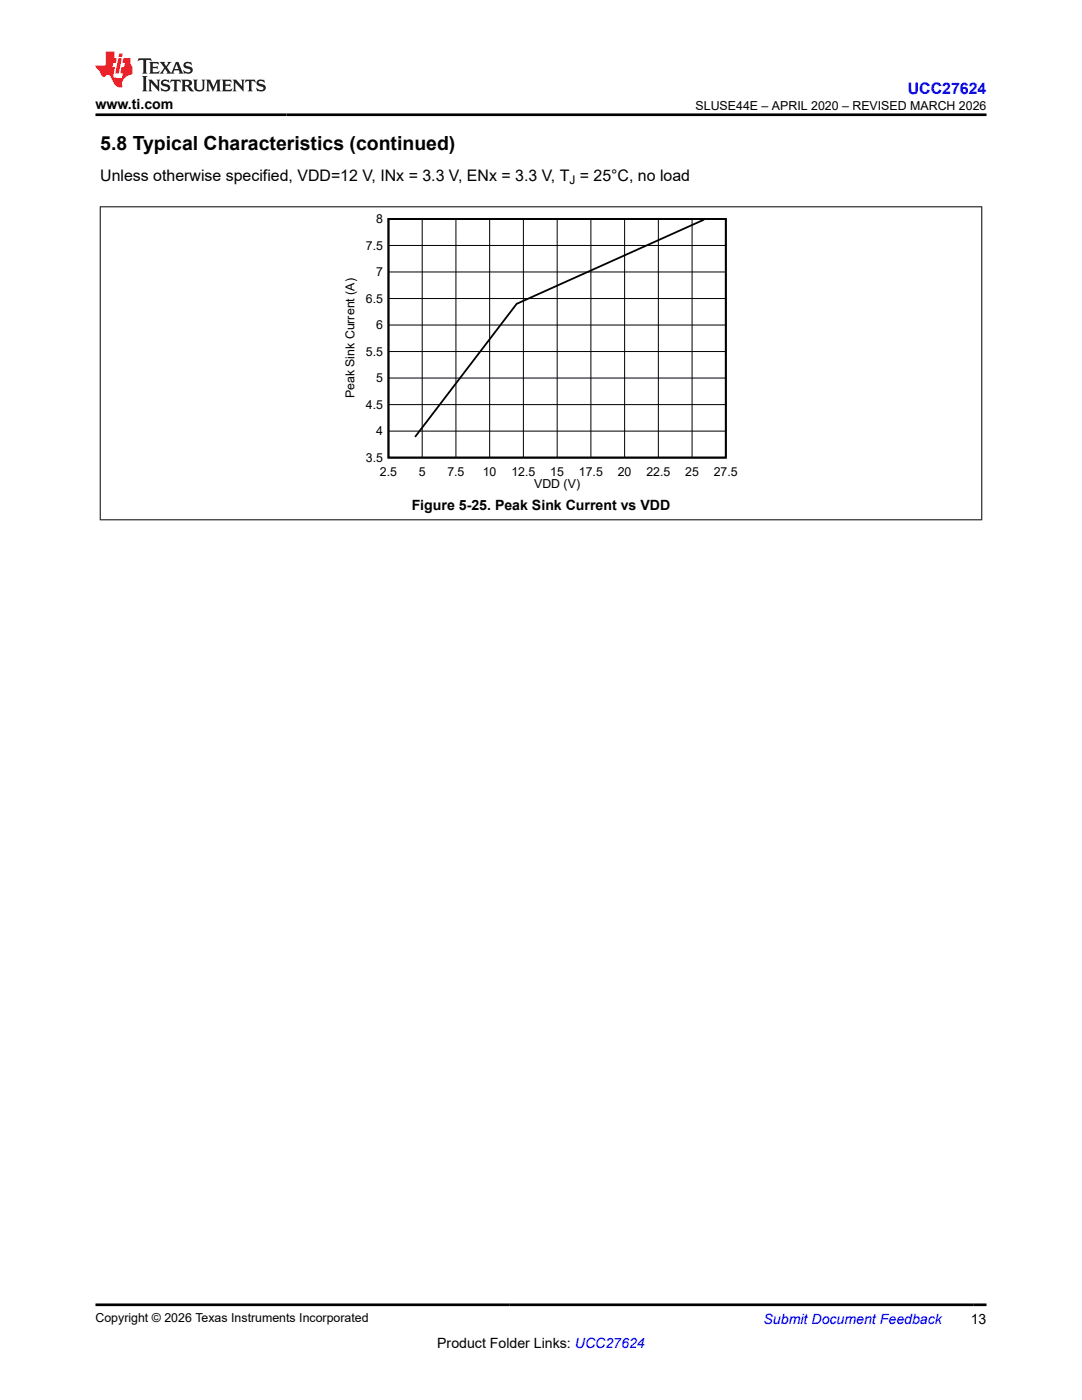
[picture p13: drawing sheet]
<svg xmlns="http://www.w3.org/2000/svg" width="216mm" height="279mm" viewBox="0 0 216 279" stroke-linecap="round" stroke-linejoin="round" font-family="sans-serif">
<defs><g id="words">
<text font-size="3.9" x="20" y="29.9">5.8 Typical Characteristics (continued)</text>
<text font-size="3.2" fill="#00f" x="181.1" y="18.7">UCC27624</text>
<text font-size="3.2" x="20" y="36.1">Unless otherwise specified, VDD=12 V, INx = 3.3 V, ENx = 3.3 V, T = 25°C, no load</text>
<g font-size="2.8">
<text x="19" y="21.8">www.ti.com</text>
<text x="82.1" y="101.7">Figure 5-25. Peak Sink Current vs VDD</text>
<text x="87.2" y="269">Product Folder Links: UCC27624</text>
<text x="193.7" y="264.2">13</text>
</g>
<text font-size="2.8" fill="#00f" x="152.4" y="264.2">Submit Document Feedback</text>
<g font-size="2.5">
<text x="138.8" y="21.9">SLUSE44E – APRIL 2020 – REVISED MARCH 2026</text>
<text x="75.1" y="44.5">8</text>
<text x="73" y="49.8">7.5</text>
<text x="75.1" y="55.1">7</text>
<text x="73" y="60.4">6.5</text>
<text x="75.1" y="65.7">6</text>
<text x="73" y="71">5.5</text>
<text x="75.1" y="76.3">5</text>
<text x="70.7" y="79.5" transform="rotate(-90 70.7 79.5)">Peak Sink Current (A)</text>
<text x="73" y="81.6">4.5</text>
<text x="75.1" y="86.9">4</text>
<text x="73" y="92.1">3.5</text>
<text x="75.8" y="95">2.5</text>
<text x="83.6" y="95">5</text>
<text x="89.3" y="95">7.5</text>
<text x="96.3" y="95">10</text>
<text x="102" y="95">12.5</text>
<text x="109.8" y="95">15</text>
<text x="115.5" y="95">17.5</text>
<text x="123.3" y="95">20</text>
<text x="129" y="95">22.5</text>
<text x="136.7" y="95">25</text>
<text x="142.4" y="95">27.5</text>
<text x="106.6" y="97.5">VDD (V)</text>
<text x="19" y="263.9">Copyright © 2026 Texas Instruments Incorporated</text>
</g>
<text font-size="2.4" x="113.6" y="36.7">J</text>
</g></defs>
<path d="M77.5 43.7h67.3v47.6h-67.3zM140.4 43.9l-37.3 16.7-20.2 26.5" fill="none" stroke="#000" stroke-width=".36"/>
<g fill="none" stroke="#000" stroke-width=".2">
<path d="M19.9 41.3h176.1M20 41.2v62.6M77.5 59.6h67.3M77.5 54.3h67.3M77.5 49h67.3M84.2 43.7v47.6M91 43.7v47.6M97.7 43.7v47.6M104.4 43.7v47.6M111.2 43.7v47.6M117.9 43.7v47.6M124.6 43.7v47.6"/>
<path d="M131.4 43.7v47.6M138.1 43.7v47.6M195.9 41.2v62.6M77.5 75.4h67.3M77.5 70.2h67.3M77.5 64.9h67.3M77.5 86h67.3M77.5 80.7h67.3M19.9 103.7h176.1"/>
</g>
<path d="M27.7 11.6l-.2 .6 .5-.2h.6v.1v2.2l-.2 .4h1l-.2-.4v-2.2v-.1h.5l.5 .2-.1-.6zM29.8 12.4l.2 .3v1.6l-.2 .4h1.9l.1-.6a1.08 1.08 0 0 1-1.3 .2v-.7h.6l.4 .2v-.7l-.4 .2h-.6v-.5l.2-.2a1 1 0 0 1 1 .3l-.1-.5zM31.8 12.4l1 1.1-1 1.2h.9l-.2-.2 .4-.8 .5 .8-.2 .2h1.6l-.2-.2 .1-.5h1l.1 .5-.1 .2h.9l-.2-.4-.8-1.9h-.5l-1 2.1-.8-1.1 .9-1h-.8l.2 .2-.5 .6-.3-.6 .1-.2zM35.2 12.8l.4 1h-.8zM36.8 12.5a.65 .65 0 0 0-.2 .7 .65 .65 0 0 0 .6 .5l.7 .1 .1 .3a.79 .79 0 0 1-.7 .4 .79 .79 0 0 1-.7-.5l.1 .7 .2-.1a.93 .93 0 0 0 1.1 0 .93 .93 0 0 0 .4-.9 1.46 1.46 0 0 0-1.2-.6l-.1-.3a1.09 1.09 0 0 1 1.2 .2l-.2-.6-.1 .1-.6-.2zM28.4 15.2l.2 .4v2.2l-.2 .4h1l-.2-.4v-2.2l.2-.4zM29.6 15.9l.2 .4v1.5l-.2 .4h.8l-.3-.4v-1.3l1.7 1.8v-2l.2-.4h-.8l.2 .2 .1 1.1-1.2-1.3zM32.3 16a.65 .65 0 0 0-.2 .8 .65 .65 0 0 0 .7 .4l.6 .2 .1 .2a.79 .79 0 0 1-.7 .4 .79 .79 0 0 1-.7-.5l.1 .7 .2-.1a.93 .93 0 0 0 1.1 .1 .93 .93 0 0 0 .4-1 1.46 1.46 0 0 0-1.2-.5l-.1-.4a1.09 1.09 0 0 1 1.2 .2l-.2-.6-.1 .1-.6-.1zM34.1 15.9l-.1 .6a.63 .63 0 0 1 .7-.3l.1 1.6-.3 .4h1l-.2-.4v-1.6a.66 .66 0 0 1 .8 .3l-.1-.6zM36.2 15.9l.2 .4v1.5l-.2 .4h.9l-.2-.2v-.7h.5l.1 .2a.79 .79 0 0 0 1.2 .6l-1-.9a.61 .61 0 0 0 .6-.6 .61 .61 0 0 0-.5-.7zM36.9 16.2h.2a.47 .47 0 0 1 .5 .1 .47 .47 0 0 1 .1 .5l-.2 .1-.6 .1zM38.5 15.9l.2 .2a2.27 2.27 0 0 0 .4 2 1.04 1.04 0 0 0 1.7-.7v-1.3l.2-.2h-.8l.2 .4v1.1a.6 .6 0 0 1-.6 .6 .6 .6 0 0 1-.6-.6v-1.1l.3-.4zM41.1 15.9l.2 .4v1.5l-.2 .4h.7l-.2-.4v-1.4l.9 1.9 .8-1.9v1.4l-.2 .4h1l-.3-.4v-1.5l.3-.4h-.8l-.7 1.5-.7-1.5zM44.3 15.9l.2 .4v1.5l-.2 .4h1.9l.1-.6a1.09 1.09 0 0 1-1.3 .2v-.7h.6l.4 .2v-.6l-.4 .2h-.6v-.6l.2-.1a1.01 1.01 0 0 1 1 .3l-.1-.6zM46.4 15.9l.3 .4v1.5l-.3 .4h.8l-.2-.4v-1.3l1.6 1.8v-2l.2-.4h-.7l.2 .2v1.1l-1.2-1.3zM49 15.9l-.1 .6a.63 .63 0 0 1 .8-.3v1.6l-.3 .4h1l-.2-.4v-1.6a.66 .66 0 0 1 .8 .3l-.1-.6zM51.4 16a.65 .65 0 0 0-.2 .8 .65 .65 0 0 0 .6 .4l.6 .2 .2 .2a.79 .79 0 0 1-.8 .4 .79 .79 0 0 1-.6-.5l.1 .7 .2-.1a.93 .93 0 0 0 1 .1 .93 .93 0 0 0 .5-1 1.46 1.46 0 0 0-1.3-.5l-.1-.4a1.09 1.09 0 0 1 1.3 .2l-.2-.6-.2 .1-.5-.1z" fill="#231f20"/>
<path d="M21.1 10.3v2.7h-2.1l.1 .4 .9 1a.95 .95 0 0 0 .9 .9 .59 .59 0 0 1 .6-.4 .59 .59 0 0 1 .5 .3l.4 .8a1.59 1.59 0 0 0 2.1 1.4 1.61 1.61 0 0 1 1-2.3l1-.3-.1-1.5a1.59 1.59 0 0 1-.4-1.7h-1.4l-.2 .9h.5l-.1 .9h-.5l-.2 .9v.3l.4 .1-.2 .9h-.6a.73 .73 0 0 1-1.1-.7l.3-1.5h-.5l.2-.9h.5l.2-.9h-.5v-1.3zM23.6 11.6l-.6 3.1h.7l.6-3.1zM23.8 10.7l-.1 .6h.7l.1-.6z" fill="#ed1c24"/>
<path d="M19 22.9h177.8M19 260.4h177.8" fill="none" stroke="#000" stroke-width=".53"/>
<use href="#words"/>
</svg>
